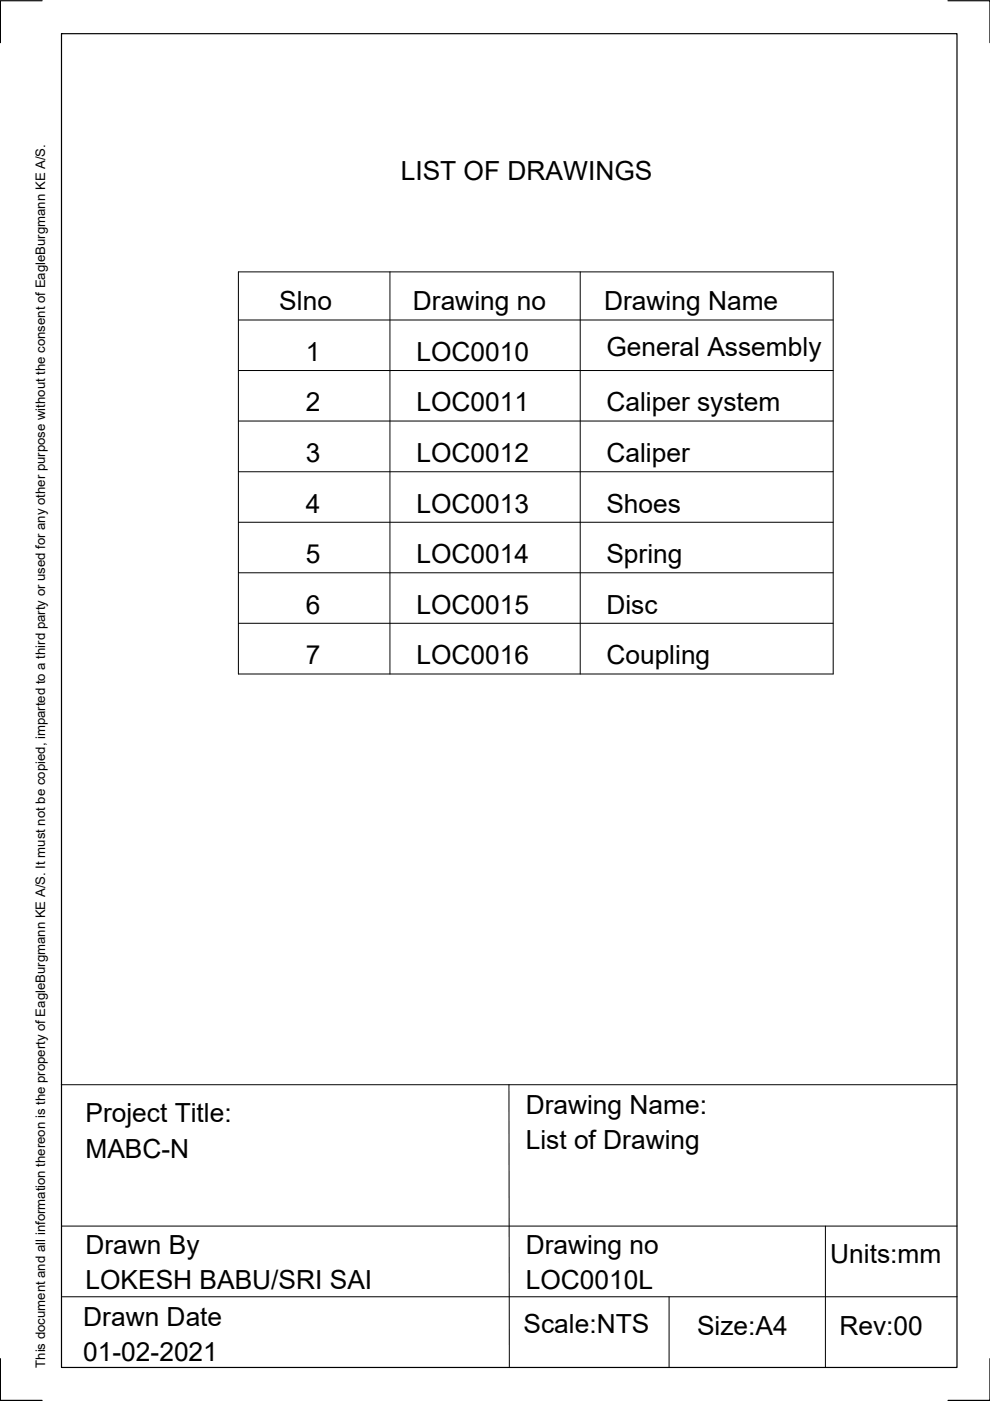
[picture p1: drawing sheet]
<svg xmlns="http://www.w3.org/2000/svg" width="210mm" height="297mm" viewBox="0 0 210 297" stroke-linecap="round" stroke-linejoin="round" font-family="sans-serif">
<defs><g id="words">
<g font-size="5.6">
<text x="85" y="38.2">LIST OF DRAWINGS</text>
<text x="59.2" y="65.8">Slno</text>
<text x="87.5" y="65.8">Drawing no</text>
<text x="128.1" y="65.8">Drawing Name</text>
<text x="64.8" y="76.5">1</text>
<text x="88.3" y="76.5">LOC0010</text>
<text x="128.6" y="75.6">General Assembly</text>
<text x="64.8" y="87.2">2</text>
<text x="88.3" y="87.2">LOC0011</text>
<text x="128.6" y="87.2">Caliper system</text>
<text x="64.8" y="97.9">3</text>
<text x="88.3" y="97.9">LOC0012</text>
<text x="128.6" y="97.9">Caliper</text>
<text x="64.8" y="108.7">4</text>
<text x="88.3" y="108.7">LOC0013</text>
<text x="128.6" y="108.7">Shoes</text>
<text x="64.8" y="119.4">5</text>
<text x="88.3" y="119.4">LOC0014</text>
<text x="128.6" y="119.4">Spring</text>
<text x="64.8" y="130.1">6</text>
<text x="88.3" y="130.1">LOC0015</text>
<text x="128.6" y="130.1">Disc</text>
<text x="64.8" y="140.8">7</text>
<text x="88.3" y="140.8">LOC0016</text>
<text x="128.6" y="140.8">Coupling</text>
<text x="18.1" y="238">Project Title:</text>
<text x="111.5" y="236.2">Drawing Name:</text>
<text x="18.1" y="245.5">MABC-N</text>
<text x="111.5" y="243.6">List of Drawing</text>
<text x="18.1" y="265.9">Drawn By</text>
<text x="111.5" y="265.8">Drawing no</text>
<text x="176" y="267.7">Units:mm</text>
<text x="18.1" y="273.4">LOKESH BABU/SRI SAI</text>
<text x="111.5" y="273.3">LOC0010L</text>
<text x="17.7" y="281.1">Drawn Date</text>
<text x="111" y="282.6">Scale:NTS</text>
<text x="147.8" y="283.1">Size:A4</text>
<text x="178" y="283.1">Rev:00</text>
<text x="17.7" y="288.6">01-02-2021</text>
</g>
<text font-size="2.8" x="9.6" y="290" transform="rotate(-90 9.6 290)">This document and all information thereon is the property of EagleBurgmann KE A/S. It must not be copied, imparted to a third party or used for any other purpose without the consent of EagleBurgmann KE A/S.</text>
</g></defs>
<!-- layer: RAM -->
<path d="M8.9 .2h-8.8v8.8M13 7.1h189.9v282.8h-189.9zM201 .2h8.9v8.8M.1 288.1v8.8h8.8M209.9 288.1v8.8h-8.9" fill="none" stroke="#000" stroke-width=".25"/>
<!-- layer: 0 -->
<g fill="none" stroke="#000" stroke-width=".21">
<path d="M50.5 57.6h126.2v85.3h-126.2zM82.7 57.6v85.3M123 57.6v85.3M50.5 67.8h126.2M50.5 78.6h126.2M50.5 89.3h126.2M50.5 100h126.2M50.5 110.7h126.2M50.5 121.4h126.2M50.5 132.2h126.2M13 230h189.8M107.9 230l.1 59.9"/>
<path d="M13 260h189.9M175 260v29.9M13 274.9h189.9M141.9 274.9v15"/>
</g>
<use href="#words"/>
</svg>
